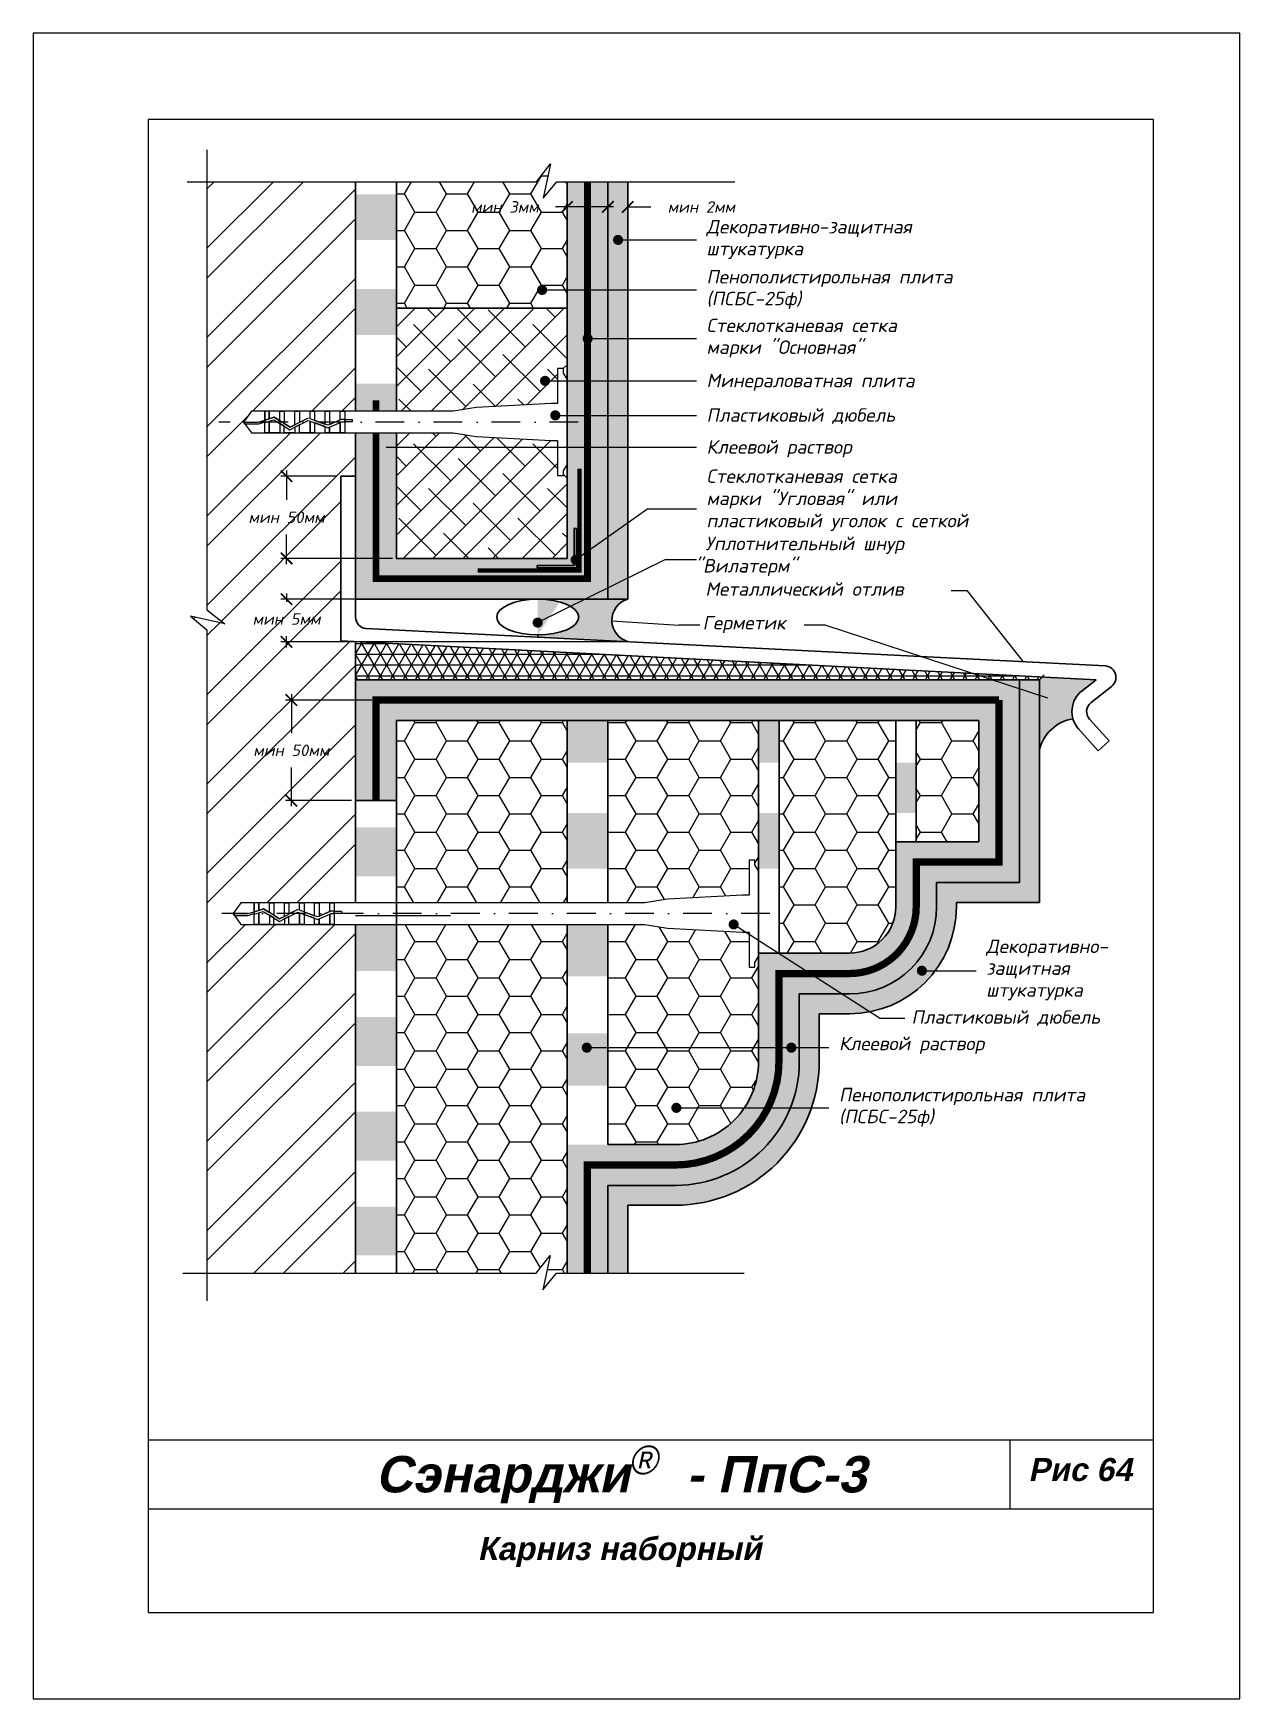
# Model space of a CAD drawing. Header units: inches. Extents: x 47 to 4151, y -1120 to 1902.
# Drawn here: x 682.3 to 892.3, y -418.8 to -128.8 of the extents above; entities that cross this region are included whole.
import ezdxf

# ---------------------------------------------------------------- set-up
doc = ezdxf.new("R2010")
doc.units = ezdxf.units.IN
doc.header["$LTSCALE"] = 10
doc.header["$MEASUREMENT"] = 0
doc.linetypes.add('DASHDOT', pattern=[1, 0.5, -0.25, 0, -0.25])
doc.linetypes.add('HIDDEN', pattern=[0.375, 0.25, -0.125])
doc.layers.add('dim', color=160, linetype='Continuous', lineweight=15)
doc.layers.add('Layer1', color=108, linetype='Continuous', lineweight=30)
for name, color, linetype in [('DUBEL', 142, 'Continuous'), ('hatch', 240, 'Continuous'), ('ndp', 242, 'Continuous'), ('ramka', 248, 'Continuous')]:
    doc.layers.add(name, color=color, linetype=linetype)
doc.layers.add('list', color=5, linetype='Continuous', plot=False)
doc.styles.add('ndp', font='ARIALBD.TTF', dxfattribs={"oblique": 12})
doc.styles.add('style2', font='romans.shx', dxfattribs={"oblique": 12})
doc.dimstyles.new('1', dxfattribs={"dimtxt": 2, "dimasz": 2, "dimexe": 1, "dimexo": 0.7, "dimgap": 2, "dimtad": 0, "dimtih": 1, "dimtoh": 1, "dimdec": 4, "dimzin": 0, "dimdsep": 46, "dimtxsty": 'style2', "dimblk": 'ARCHTICK', "dimcen": 1.5, "dimdle": 1, "dimadec": 0, "dimazin": 0, "dimtfac": 1, "dimtdec": 4, "dimtofl": 0, "dimtmove": 0, "dimatfit": 2, "dimldrblk": 'DOTSMALL', "dimfxl": 1, "dimtolj": 1, "dimtzin": 0, "dimarcsym": 0})
pattern_1 = [(49.99999999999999, (-48.56680414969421, 192.4329305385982), (2.103544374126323, -0.1840362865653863), [0.2199562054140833, -2.419518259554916]), (355, (-48.56680414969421, 192.4329305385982), (-0.406922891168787, 2.205991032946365), [0.1759649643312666, -1.935614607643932]), (100.4514, (-48.3915087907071, 192.417594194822), (1.696623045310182, 2.021953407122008), [0.1869340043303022, -2.056274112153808]), (46.18420000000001, (-48.56680414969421, 193.0194804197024), (3.129950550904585, -0.4854257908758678), [0.3299343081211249, -3.629277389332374]), (96.6356, (-48.30597496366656, 192.9790281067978), (2.741131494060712, 2.85684360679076), [0.2804010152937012, -3.084410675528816]), (351.1842, (-48.56680414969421, 193.0194804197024), (2.741129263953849, 2.856845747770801), [0.2639474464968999, -2.903421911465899]), (21, (-48.27352920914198, 192.8728429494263), (1.750578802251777, -1.180780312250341), [0.2199562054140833, -2.419518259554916]), (326.0000000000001, (-48.27352920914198, 192.8728429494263), (0.7135828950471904, 2.126683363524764), [0.1759649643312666, -1.935614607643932]), (71.4514, (-48.12764770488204, 192.7744444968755), (2.464162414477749, 0.9459011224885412), [0.1869340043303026, -2.056274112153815]), (37.50000000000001, (-48.56680414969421, 192.4329305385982), (0.03566180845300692, 0.9762942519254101), [0, -1.912152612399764, 0, -1.964942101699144, 0, -1.942946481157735]), (7.499999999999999, (-48.56680414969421, 192.4329305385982), (0.7715170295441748, 1.156710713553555), [0, -1.120310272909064, 0, -1.868161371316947, 0, -0.7405192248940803]), (327.5, (-49.22080726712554, 192.4329305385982), (1.565567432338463, -0.06614778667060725), [0, -0.7331873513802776, 0, -2.287544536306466, 0, -3.035395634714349]), (317.5, (-49.51408220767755, 192.4329305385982), (1.710338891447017, 0.2935828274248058), [0, -0.9531435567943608, 0, -1.519164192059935, 0, -2.155570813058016])]
pattern_2 = [(0, (-48.56680414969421, 192.4329305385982), (0.21875, 0.4375), [0, -0.4375])]

msp = doc.modelspace()

# ---------------------------------------------------------------- texts
at = {"layer": 'ndp', "oblique": 12}
for s, height, style, p in [('Декоративно-защитная', 2.346199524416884, 'style2', (799.5189733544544, -163.6774670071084)), ('штукатурка', 2.346199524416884, 'style2', (799.5189733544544, -167.4760757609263)), ('Пенополистирольная плита', 2.346199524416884, 'style2', (799.5189733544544, -172.3865992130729)), ('(ПСБС-25ф)', 2.346199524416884, 'style2', (799.5189733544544, -176.1852079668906)), ('Стеклотканевая сетка', 2.346199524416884, 'style2', (799.5189733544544, -180.8529381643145)), ('марки "Основная"', 2.346199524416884, 'style2', (799.5189733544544, -184.6515469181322)), ('Минераловатная плита', 2.346199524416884, 'style2', (799.5189733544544, -190.4548848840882)), ('Пластиковый дюбель', 2.346199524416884, 'style2', (799.5189733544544, -196.4672355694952)), ('Клеевой раствор', 2.346199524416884, 'style2', (799.5189733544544, -202.0119275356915)), ('Стеклотканевая сетка', 2.346199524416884, 'style2', (799.5189733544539, -207.1071898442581)), ('марки "Угловая" или', 2.346199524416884, 'style2', (799.5189733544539, -210.9760418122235)), ('пластиковый уголок с сеткой', 2.346199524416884, 'style2', (799.5189733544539, -214.8448937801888)), ('Уплотнительный шнур', 2.346199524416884, 'style2', (799.3275463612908, -218.8322193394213)), (' "Вилатерм"', 2.346199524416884, 'style2', (795.9733767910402, -222.7152374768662)), ('Металлический отлив', 2.346199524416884, 'style2', (799.3275463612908, -226.7649837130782)), ('Герметик', 2.346199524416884, 'style2', (798.8432695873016, -232.6300729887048)), ('Декоративно-', 2.346199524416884, 'style2', (848.2094485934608, -288.9773127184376)), ('защитная', 2.346199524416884, 'style2', (848.2094485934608, -292.7759214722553)), ('штукатурка', 2.346199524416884, 'style2', (848.2094485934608, -296.5745302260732)), ('Пластиковый дюбель', 2.346199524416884, 'style2', (835.1991373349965, -301.2947910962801)), ('Клеевой раствор', 2.346199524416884, 'style2', (822.5882621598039, -305.9049085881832)), ('Пенополистирольная плита', 2.346199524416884, 'style2', (822.5882621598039, -314.8123296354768)), ('(ПСБС-25ф)', 2.346199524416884, 'style2', (822.5882621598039, -318.6109383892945)), ('Сэнарджи    - ПпС-3', 6.33260053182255, 'ndp', (741.9167927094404, -382.8977348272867)), ('Рис 64', 4, 'ndp', (855.5435031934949, -380.9200211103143)), ('Карниз наборный', 4, 'ndp', (759.6897306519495, -394.6884795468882))]:
    msp.add_text(s, height=height, dxfattribs=dict(at, style=style)).set_placement(p)
at = {"layer": 'ndp', "insert": (785.9795958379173, -374.7586500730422), "char_height": 5, "attachment_point": 1, "style": 'style2'}
msp.add_mtext('{\\fCentury Gothic|b0|i0|c204|p32;®}', dxfattribs=at)

# ---------------------------------------------------------------- blocks, each defined once
blk = doc.blocks.new('_ArchTick')
at = {"layer": 'DUBEL', "color": 0, "const_width": 0.15}
blk.add_lwpolyline([(-0.5, -0.5), (0.5, 0.5)], dxfattribs=at)
blk = doc.blocks.new('*D134')
at = {"layer": 'Defpoints', "color": 0}
for p in [(785.8110356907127, -159.0530771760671), (782.3555807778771, -160.8051728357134), (785.8110356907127, -160.9219795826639)]:
    blk.add_point(p, dxfattribs=at)
at = {"layer": 'dim', "color": 0, "lineweight": -2}
for p, q in [((782.3555807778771, -159.0530771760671), (780.3555807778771, -159.0530771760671)), ((782.3555807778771, -160.1051728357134), (782.3555807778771, -158.0530771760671)), ((785.8110356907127, -160.2219795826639), (785.8110356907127, -158.0530771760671)), ((785.8110356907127, -159.0530771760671), (789.8110356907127, -159.0530771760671))]:
    blk.add_line(p, q, dxfattribs=at)
at = {"layer": 'dim', "color": 0, "lineweight": -2, "xscale": 2, "yscale": 2, "zscale": 2}
blk.add_blockref('_ArchTick', (782.3555807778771, -159.0530771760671), dxfattribs=at)
at = {"layer": 'dim', "color": 0, "lineweight": -2, "xscale": 2, "yscale": 2, "zscale": 2, "rotation": 180}
blk.add_blockref('_ArchTick', (785.8110356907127, -159.0530771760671), dxfattribs=at)
at = {"layer": 'dim', "color": 0, "insert": (798.6306563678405, -159.0530771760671), "char_height": 2, "attachment_point": 5, "style": 'style2'}
blk.add_mtext('\\A1;{\\fRomanS|b0|i0|c204|p2;мин 2мм}', dxfattribs=at)
blk = doc.blocks.new('_DotSmall')
at = {"layer": 'DUBEL', "color": 0, "const_width": 0.5}
blk.add_lwpolyline([(-0.0625, 0, 1), (0.0625, 0, 1)], format="xyb", close=True, dxfattribs=at)
blk = doc.blocks.new('*D135')
at = {"layer": 'Defpoints', "color": 0}
for p in [(775.2569799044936, -159.0530771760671), (775.2569799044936, -160.2217751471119), (782.3555807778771, -160.8051728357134)]:
    blk.add_point(p, dxfattribs=at)
at = {"layer": 'dim', "color": 0, "lineweight": -2}
for p, q in [((775.2569799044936, -159.0530771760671), (773.2569799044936, -159.0530771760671)), ((775.2569799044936, -159.5217751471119), (775.2569799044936, -158.0530771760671)), ((783.3555807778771, -159.0530771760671), (775.2569799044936, -159.0530771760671)), ((782.3555807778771, -160.1051728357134), (782.3555807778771, -158.0530771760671))]:
    blk.add_line(p, q, dxfattribs=at)
at = {"layer": 'dim', "color": 0, "lineweight": -2, "xscale": 2, "yscale": 2, "zscale": 2, "rotation": 180}
blk.add_blockref('_ArchTick', (775.2569799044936, -159.0530771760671), dxfattribs=at)
at = {"layer": 'dim', "color": 0, "lineweight": -2, "xscale": 2, "yscale": 2, "zscale": 2}
blk.add_blockref('_ArchTick', (782.3555807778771, -159.0530771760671), dxfattribs=at)
at = {"layer": 'dim', "color": 0, "insert": (764.4373592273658, -159.0530771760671), "char_height": 2, "attachment_point": 5, "style": 'style2'}
blk.add_mtext('\\A1;{\\fRomanS|b0|i0|c204|p2;мин 3мм}', dxfattribs=at)
blk = doc.blocks.new('*D136')
at = {"layer": 'Defpoints', "color": 0}
for p in [(741.9952625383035, -244.9288237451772), (727.2546868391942, -262.4281667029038), (738.4459621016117, -262.4281667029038)]:
    blk.add_point(p, dxfattribs=at)
at = {"layer": 'dim', "color": 0, "lineweight": -2}
for p, q in [((741.2952625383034, -244.9288237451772), (726.2546868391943, -244.9288237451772)), ((727.2546868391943, -243.9288237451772), (727.2546868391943, -250.669296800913)), ((727.2546868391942, -263.4281667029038), (727.2546868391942, -256.687693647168)), ((737.7459621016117, -262.4281667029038), (726.2546868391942, -262.4281667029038))]:
    blk.add_line(p, q, dxfattribs=at)
at = {"layer": 'dim', "color": 0, "lineweight": -2, "xscale": 2, "yscale": 2, "zscale": 2}
for p, rotation in [((727.2546868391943, -244.9288237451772), 90), ((727.2546868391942, -262.4281667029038), 270)]:
    blk.add_blockref('_ArchTick', p, dxfattribs=dict(at, rotation=rotation))
at = {"layer": 'dim', "color": 0, "insert": (727.2546868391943, -253.6784952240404), "char_height": 2, "attachment_point": 5, "style": 'style2'}
blk.add_mtext('\\A1;{\\fRomanS|b0|i0|c204|p2;мин 50мм}', dxfattribs=at)
blk = doc.blocks.new('*D137')
at = {"layer": 'Defpoints', "color": 0}
for p in [(735.8862996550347, -205.9392512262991), (726.4203222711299, -220.2491015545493), (745.5445629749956, -220.2491015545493)]:
    blk.add_point(p, dxfattribs=at)
at = {"layer": 'dim', "color": 0, "lineweight": -2}
for p, q in [((726.4203222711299, -204.9392512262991), (726.4203222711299, -210.0849779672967)), ((735.1862996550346, -205.9392512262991), (725.4203222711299, -205.9392512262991)), ((726.4203222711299, -221.2491015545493), (726.4203222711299, -216.1033748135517)), ((744.8445629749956, -220.2491015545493), (725.4203222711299, -220.2491015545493))]:
    blk.add_line(p, q, dxfattribs=at)
at = {"layer": 'dim', "color": 0, "lineweight": -2, "xscale": 2, "yscale": 2, "zscale": 2}
for p, rotation in [((726.4203222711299, -205.9392512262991), 90), ((726.4203222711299, -220.2491015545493), 270)]:
    blk.add_blockref('_ArchTick', p, dxfattribs=dict(at, rotation=rotation))
at = {"layer": 'dim', "color": 0, "insert": (726.4203222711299, -213.0941763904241), "char_height": 2, "attachment_point": 5, "style": 'style2'}
blk.add_mtext('\\A1;{\\fRomanS|b0|i0|c204|p2;мин 50мм}', dxfattribs=at)
blk = doc.blocks.new('*D138')
at = {"layer": 'Defpoints', "color": 0}
for p in [(785.8110356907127, -227.347702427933), (726.4203222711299, -234.7898405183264), (785.9485777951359, -234.7898405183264)]:
    blk.add_point(p, dxfattribs=at)
at = {"layer": 'dim', "color": 0, "lineweight": -2}
for p, q in [((785.1110356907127, -227.347702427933), (725.4203222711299, -227.347702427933)), ((726.4203222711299, -226.347702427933), (726.4203222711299, -227.8006024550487)), ((785.2485777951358, -234.7898405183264), (725.4203222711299, -234.7898405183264)), ((726.4203222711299, -235.7898405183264), (726.4203222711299, -233.8189993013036))]:
    blk.add_line(p, q, dxfattribs=at)
at = {"layer": 'dim', "color": 0, "lineweight": -2, "xscale": 2, "yscale": 2, "zscale": 2}
for p, rotation in [((726.4203222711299, -227.347702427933), 90), ((726.4203222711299, -234.7898405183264), 270)]:
    blk.add_blockref('_ArchTick', p, dxfattribs=dict(at, rotation=rotation))
at = {"layer": 'dim', "color": 0, "insert": (726.4203222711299, -230.809800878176), "char_height": 2, "attachment_point": 5, "style": 'style2'}
blk.add_mtext('\\A1;{\\fRomanS|b0|i0|c204|p2;мин }5{\\fRomanS|b0|i0|c204|p2;мм}', dxfattribs=at)

# ---------------------------------------------------------------- dimensions: what is measured, and where the dimension line sits
at = {"layer": 'dim'}
for base, p2, text, picture, middle in [((775.2569799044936, -159.0530771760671), (775.2569799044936, -160.2217751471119), '{\\fRomanS|b0|i0|c204|p2;мин 3мм}', '*D135', (764.4373592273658, -159.0530771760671)), ((785.8110356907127, -159.0530771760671), (785.8110356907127, -160.9219795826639), '{\\fRomanS|b0|i0|c204|p2;мин 2мм}', '*D134', (798.6306563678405, -159.0530771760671))]:
    dim = msp.add_linear_dim(base=base, p1=(782.3555807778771, -160.8051728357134), p2=p2, text=text, dimstyle='1', dxfattribs=at)
    dim.commit()
    dim.dimension.update_dxf_attribs({"geometry": picture, "text_midpoint": middle})
for base, p1, p2, picture, middle in [((726.4203222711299, -220.2491015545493), (735.8862996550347, -205.9392512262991), (745.5445629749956, -220.2491015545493), '*D137', (726.4203222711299, -213.0941763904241)), ((727.2546868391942, -262.4281667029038), (741.9952625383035, -244.9288237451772), (738.4459621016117, -262.4281667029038), '*D136', (727.2546868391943, -253.6784952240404))]:
    dim = msp.add_linear_dim(base=base, p1=p1, p2=p2, angle=270, text='{\\fRomanS|b0|i0|c204|p2;мин 50мм}', dimstyle='1', dxfattribs=at)
    dim.commit()
    dim.dimension.update_dxf_attribs({"geometry": picture, "text_midpoint": middle})
dim = msp.add_linear_dim(base=(726.4203222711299, -234.7898405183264), p1=(785.8110356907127, -227.347702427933), p2=(785.9485777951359, -234.7898405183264), angle=270, text='{\\fRomanS|b0|i0|c204|p2;мин }5{\\fRomanS|b0|i0|c204|p2;мм}', dimstyle='1', dxfattribs=at)
dim.commit()
dim.dimension.update_dxf_attribs({"geometry": '*D138', "text_midpoint": (726.4203222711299, -230.809800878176), "dimtype": 160})

# ---------------------------------------------------------------- hatches: boundary and pattern name
at = {"layer": 'hatch'}
h = msp.add_hatch(dxfattribs=at)
h.set_pattern_fill('HONEY', color=256, scale=29.32749405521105, style=0)
h.set_pattern_definition([(0, (-48.56680414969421, 192.4329305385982), (5.498905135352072, 3.174794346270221), [3.665936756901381, -7.331873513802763]), (120, (-48.56680414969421, 192.4329305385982), (-5.498905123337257, 3.174794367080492), [3.665936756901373, -7.331873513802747]), (59.99999999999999, (-48.56680414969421, 192.4329305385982), (1.201481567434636e-08, 6.349588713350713), [-7.331873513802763, 3.665936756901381])])
h.paths.add_polyline_path([(775.2569799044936, -154.6687945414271), (773.4433727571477, -154.6687945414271), (771.0713913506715, -157.5551331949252), (772.3835526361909, -151.5541209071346), (769.9288202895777, -154.6687945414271), (745.5445629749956, -154.6687945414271), (745.5445629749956, -162.7518252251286), (745.5445629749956, -176.6844207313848), (775.2569799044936, -176.6844207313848)])
h.paths.add_polyline_path([(808.5866301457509, -248.4781241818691), (782.3555807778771, -248.4781241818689), (782.3555807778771, -280.2580797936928), (788.7808087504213, -280.258079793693), (792.7434569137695, -279.5825234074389), (805.7999637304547, -278.9011782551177), (806.9360569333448, -278.9011782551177), (806.9360569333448, -272.792513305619), (807.956920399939, -272.792513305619), (807.956920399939, -273.6341428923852), (808.5866301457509, -274.6763131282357)])
h.paths.add_polyline_path([(832.4825899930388, -269.6004021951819), (832.4825899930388, -248.4781241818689), (812.153560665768, -248.4781241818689), (812.153560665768, -289.0012458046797), (824.399460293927, -289.0012458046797, 0.4142135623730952), (832.4825899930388, -280.9181161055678)])
h.paths.add_polyline_path([(846.9112612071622, -248.4781241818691), (836.0495205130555, -248.4781241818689), (836.0495205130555, -269.6004021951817), (846.9112612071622, -269.6004021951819)])
h.paths.add_polyline_path([(808.5866301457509, -307.8627182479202), (808.5866301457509, -289.5655429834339), (807.956920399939, -290.607713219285), (807.956920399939, -291.4493428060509), (806.9360569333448, -291.4493428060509), (806.9360569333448, -285.3406778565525), (805.7999637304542, -285.3406778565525), (792.7434569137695, -284.6593327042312), (788.7808087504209, -283.9837763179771), (782.3555807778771, -283.9837763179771), (782.3555807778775, -322.3308960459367), (794.118452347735, -322.3308960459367, 0.4142135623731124)])
h.paths.add_polyline_path([(775.2569799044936, -283.9837763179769), (745.5445629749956, -283.9837763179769), (745.5445629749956, -344.7444599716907), (769.8714412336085, -344.7444599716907), (772.3261735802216, -341.6297863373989), (771.0140122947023, -347.6307986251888), (773.3859937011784, -344.7444599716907), (775.2569799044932, -344.7444599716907)])
h.paths.add_polyline_path([(775.2569799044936, -248.4781241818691), (745.5445629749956, -248.4781241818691), (745.5445629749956, -280.258079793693), (775.2569799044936, -280.2580797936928)])
h.paths.add_polyline_path([(758.1177385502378, -157.5438787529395), (772.7569799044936, -157.5438787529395), (772.7569799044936, -160.5622755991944), (758.1177385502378, -160.5622755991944)], flags=24)
h = msp.add_hatch(dxfattribs=at)
h.set_pattern_fill('ANSI32', color=256, scale=29.32749405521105, style=0)
h.set_pattern_definition([(45, (-48.56680414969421, 192.4329305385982), (-7.77662622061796, 7.776626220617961), []), (45, (-43.38238667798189, 192.4329305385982), (-7.77662622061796, 7.776626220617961), [])])
h.paths.add_polyline_path([(738.4459621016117, -283.9837763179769), (734.7194441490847, -283.9837763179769), (733.9402211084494, -283.9837763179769), (731.3129955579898, -283.9837763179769), (728.6857700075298, -283.9837763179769), (726.8377674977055, -283.9837763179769), (724.2105419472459, -283.9837763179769), (720.8040933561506, -283.9837763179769), (718.4773426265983, -283.9837763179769), (717.1346360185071, -282.1209280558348), (718.4773426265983, -280.258079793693), (720.8040933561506, -280.2580797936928), (721.5833163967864, -280.2580797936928), (724.2105419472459, -280.2580797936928), (726.8377674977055, -280.2580797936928), (729.4649930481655, -280.2580797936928), (732.0922185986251, -280.2580797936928), (734.7194441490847, -280.2580797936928), (738.4459621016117, -280.258079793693), (738.4459621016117, -234.7558036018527), (735.8862996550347, -234.6238367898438), (735.8862996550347, -205.9392512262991), (738.4459621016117, -205.9392512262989), (738.4459621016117, -198.374547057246), (736.5395339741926, -198.374547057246), (735.7603109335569, -198.374547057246), (733.1330853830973, -198.374547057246), (730.5058598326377, -198.374547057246), (728.6578573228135, -198.374547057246), (726.0306317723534, -198.374547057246), (722.6241831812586, -198.374547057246), (720.2974324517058, -198.374547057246), (718.9547258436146, -196.5116987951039), (720.2974324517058, -194.6488505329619), (722.6241831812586, -194.6488505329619), (723.4034062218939, -194.6488505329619), (726.0306317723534, -194.6488505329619), (728.6578573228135, -194.6488505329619), (731.285082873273, -194.6488505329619), (733.9123084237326, -194.6488505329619), (736.5395339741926, -194.6488505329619), (738.4459621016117, -194.6488505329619), (738.4459621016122, -154.6687945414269), (712.5728388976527, -154.6687945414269), (712.5728388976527, -229.1930624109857), (715.6875125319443, -231.6477947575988), (709.6865002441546, -230.3356334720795), (712.5728388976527, -232.7076148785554), (712.5728388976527, -344.7444599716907), (738.4459621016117, -344.7444599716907)])
h.paths.add_polyline_path([(718.971859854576, -252.1692968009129), (735.5375138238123, -252.1692968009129), (735.5375138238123, -255.1876936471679), (718.971859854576, -255.1876936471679)], flags=24)
h.paths.add_polyline_path([(718.1374952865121, -211.5849779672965), (734.703149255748, -211.5849779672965), (734.703149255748, -214.6033748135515), (718.1374952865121, -214.6033748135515)], flags=24)
h.paths.add_polyline_path([(719.0436540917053, -229.3006024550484), (733.7969904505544, -229.3006024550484), (733.7969904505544, -232.3189993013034), (719.0436540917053, -232.3189993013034)], flags=24)
h = msp.add_hatch(dxfattribs=at)
h.set_pattern_fill('DOTS', color=256, scale=7, style=0)
h.set_pattern_definition(pattern_2)
h.paths.add_polyline_path([(782.3555807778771, -154.6687945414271), (778.8062803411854, -154.6687945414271), (778.8062803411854, -223.7984019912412), (741.9952625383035, -223.7984019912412), (741.9952625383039, -198.3745470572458), (738.4459621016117, -198.374547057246), (738.4459621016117, -227.347702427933), (782.3555807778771, -227.3477024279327)])
h.paths.add_polyline_path([(778.8062803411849, -154.6687945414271), (775.2569799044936, -154.6687945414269), (775.2569799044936, -193.0944731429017), (775.2569799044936, -203.956313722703), (775.2569799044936, -220.2491015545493), (745.5445629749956, -220.2491015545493), (745.5445629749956, -198.3745470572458), (741.9952625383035, -198.3745470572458), (741.9952625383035, -223.7984019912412), (778.8062803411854, -223.7984019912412)])
h.paths.add_polyline_path([(776.8882160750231, -215.0419245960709), (776.8882160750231, -220.0874322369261, -0.3248751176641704), (777.192120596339, -220.5057918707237, -0.3248751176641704), (776.8882160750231, -220.9241515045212), (776.8882160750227, -221.8803377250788), (770.0498029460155, -221.8803377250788), (770.049802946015, -221.4725286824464), (776.4804070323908, -221.4725286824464), (776.4804070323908, -220.8516922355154, -0.2301352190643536), (776.3122957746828, -220.5057918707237, -0.2301352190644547), (776.4804070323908, -220.1598915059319), (776.4804070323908, -215.0419245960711)], flags=17)
h.paths.add_polyline_path([(745.5445629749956, -189.8378953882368), (738.4459621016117, -189.8378953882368), (738.4459621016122, -194.6488505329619), (745.5445629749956, -194.6488505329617)], flags=17)
h.paths.add_polyline_path([(745.5445629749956, -173.3361400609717), (738.4459621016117, -173.3361400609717), (738.4459621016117, -181.3369920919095), (745.5445629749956, -181.3369920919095)])
h.paths.add_polyline_path([(745.5445629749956, -156.8343847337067), (738.4459621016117, -156.8343847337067), (738.4459621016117, -164.8352367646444), (745.5445629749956, -164.8352367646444)])
h = msp.add_hatch(dxfattribs=at)
h.set_pattern_fill('AR-CONC', color=256, scale=0.293274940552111, style=0)
h.set_pattern_definition(pattern_1)
h.paths.add_polyline_path([(785.8110356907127, -183.7875005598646), (785.8110356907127, -154.6687945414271), (782.3555807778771, -154.6687945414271), (782.3555807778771, -227.3477024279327), (785.8110356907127, -227.347702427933)])
h = msp.add_hatch(dxfattribs=at)
h.set_pattern_fill('ANSI38', color=256, scale=29.32749405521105, style=0)
h.set_pattern_definition([(45, (-48.56680414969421, 192.4329305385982), (-2.592208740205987, 2.592208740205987), []), (135, (-48.56680414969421, 192.4329305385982), (-7.77662622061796, 2.592208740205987), [9.164841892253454, -5.498905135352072])])
h.paths.add_polyline_path([(775.2569799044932, -203.9563137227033), (774.6272701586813, -204.9984839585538), (774.6272701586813, -205.8401135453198), (773.6064066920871, -205.8401135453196), (773.6064066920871, -199.7314485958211), (772.4703134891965, -199.7314485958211), (759.4138066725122, -199.0501034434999), (755.4511585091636, -198.374547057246), (745.5445629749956, -198.374547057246), (745.5445629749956, -212.7691814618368), (745.5445629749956, -220.2491015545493), (775.2569799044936, -220.2491015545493)])
h.paths.add_polyline_path([(775.2569799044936, -176.6844207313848), (745.5445629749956, -176.6844207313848), (745.5445629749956, -179.5562287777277), (745.5445629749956, -194.6488505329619), (755.4511585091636, -194.6488505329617), (759.4138066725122, -193.9732941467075), (772.4703134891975, -193.2919489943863), (773.6064066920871, -193.2919489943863), (773.6064066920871, -187.1832840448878), (774.6272701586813, -187.1832840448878), (774.6272701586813, -188.024913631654), (775.2569799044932, -189.0670838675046)])
h = msp.add_hatch(color=256, dxfattribs=at)
edge = h.paths.add_edge_path()
edge.add_line((785.8110356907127, -227.347702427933), (782.3555807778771, -227.347702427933))
edge.add_line((782.3555807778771, -227.347702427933), (774.32166094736, -227.347702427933))
edge.add_ellipse((770.139083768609, -230.4688379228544), major_axis=(-7.140105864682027, 0), ratio=0.4371273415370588, start_angle=90, end_angle=270, ccw=False)
edge.add_line((770.139083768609, -233.5899734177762), (770.139083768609, -233.9901520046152))
edge.add_line((770.139083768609, -233.9901520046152), (785.948577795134, -234.7898405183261))
edge.add_arc((786.9310035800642, -231.0493437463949), 3.867360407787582, 106.8337054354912, 255.2838809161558, ccw=False)
h.paths.add_polyline_path([(864.8962986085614, -243.3072860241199), (867.34839071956, -241.4015402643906), (857.9339422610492, -240.916165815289), (857.4653169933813, -241.3795233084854), (857.4653169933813, -253.6457914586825, -0.3035028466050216), (863.3202164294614, -248.1949325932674, -0.3083413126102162)])
h = msp.add_hatch(dxfattribs=at)
h.set_pattern_fill('NET3', color=256, scale=15, style=0)
h.set_pattern_definition([(0, (-48.56680414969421, 192.4329305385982), (0, 1.875), []), (59.99999999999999, (-48.56680414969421, 192.4329305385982), (-1.623797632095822, 0.9375000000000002), []), (120, (-48.56680414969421, 192.4329305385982), (-1.623797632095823, -0.9374999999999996), [])])
h.paths.add_polyline_path([(738.4459621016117, -234.7558036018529), (738.4459621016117, -241.3795233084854), (854.0098620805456, -241.3795233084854), (857.4653169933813, -241.3795233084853), (857.9339422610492, -240.916165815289)])
h = msp.add_hatch(dxfattribs=at)
h.set_pattern_fill('DOTS', color=256, scale=8, style=0)
h.set_pattern_definition([(0, (-48.56680414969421, 192.4329305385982), (0.25, 0.5), [0, -0.5])])
h.paths.add_polyline_path([(850.4605616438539, -244.9288237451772), (741.9952625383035, -244.9288237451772), (741.9952625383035, -262.4281667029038), (745.5445629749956, -262.4281667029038), (745.5445629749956, -248.4781241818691), (846.9112612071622, -248.4781241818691), (846.9112612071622, -269.6004021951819), (832.4825899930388, -269.6004021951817), (832.4825899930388, -280.9181161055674, -0.4142135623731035), (824.399460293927, -289.0012458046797), (808.5866301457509, -289.0012458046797), (808.5866301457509, -307.8627182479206, -0.4142135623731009), (794.118452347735, -322.3308960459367), (782.3555807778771, -322.3308960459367), (775.2569799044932, -322.3308960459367), (775.2569799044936, -329.4294969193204), (775.2569799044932, -344.7444599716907), (778.8062803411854, -344.7444599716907), (778.8062803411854, -325.8801964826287), (794.1184523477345, -325.8801964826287, 0.4142135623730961), (812.1359305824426, -307.8627182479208), (812.1359305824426, -292.5505462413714), (824.399460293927, -292.5505462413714, 0.414213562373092), (836.0318904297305, -280.9181161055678), (836.0318904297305, -273.1497026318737), (850.4605616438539, -273.1497026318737)], flags=16)
h.paths.add_polyline_path([(854.0098620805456, -241.3795233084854), (738.4459621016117, -241.3795233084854), (738.4459621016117, -262.4281667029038), (741.9952625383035, -262.4281667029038), (741.9952625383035, -244.9288237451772), (850.4605616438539, -244.9288237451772), (850.4605616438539, -273.1497026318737), (836.0318904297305, -273.1497026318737), (836.0318904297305, -280.9181161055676, -0.414213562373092), (824.399460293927, -292.5505462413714), (812.1359305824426, -292.5505462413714), (812.1359305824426, -307.8627182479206, -0.4142135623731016), (794.1184523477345, -325.8801964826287), (778.8062803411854, -325.8801964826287), (778.8062803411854, -344.7444599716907), (782.3555807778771, -344.7444599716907), (782.3555807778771, -329.4294969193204), (794.1184523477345, -329.4294969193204, 0.4142135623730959), (815.6852310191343, -307.8627182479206), (815.6852310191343, -296.0998466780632), (824.3994602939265, -296.0998466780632, 0.4142135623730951), (839.5811908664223, -280.9181161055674), (839.5811908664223, -276.6990030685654), (854.0098620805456, -276.6990030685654)])
h = msp.add_hatch(dxfattribs=at)
h.set_pattern_fill('AR-CONC', color=256, scale=0.293274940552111, style=0)
h.set_pattern_definition(pattern_1)
h.paths.add_polyline_path([(857.4653169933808, -241.3795233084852), (854.0098620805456, -241.3795233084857), (854.0098620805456, -276.6990030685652), (839.5811908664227, -276.6990030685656), (839.5811908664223, -280.9181161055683, -0.4142135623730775), (824.3994602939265, -296.0998466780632), (815.6852310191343, -296.0998466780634), (815.6852310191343, -307.8627182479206, -0.4142135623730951), (794.1184523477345, -329.4294969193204), (782.3555807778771, -329.4294969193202), (782.3555807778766, -344.7444599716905), (785.8110356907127, -344.7444599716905), (785.8110356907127, -332.884951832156), (794.1184523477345, -332.884951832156, 0.4142135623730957), (819.14068593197, -307.8627182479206), (819.1406859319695, -299.555301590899), (824.3994602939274, -299.5553015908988, 0.4142135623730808), (843.0366457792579, -280.9181161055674), (843.0366457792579, -280.1544579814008), (857.4653169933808, -280.154457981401)])
h = msp.add_hatch(dxfattribs=at)
h.set_pattern_fill('DOTS', color=256, scale=7, style=0)
h.set_pattern_definition(pattern_2)
h.paths.add_polyline_path([(782.3555807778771, -302.9747817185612), (775.2569799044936, -302.9747817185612), (775.2569799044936, -312.0538758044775), (782.3555807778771, -312.0538758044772)])
h.paths.add_polyline_path([(782.3555807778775, -283.9837763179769), (775.2569799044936, -283.9837763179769), (775.2569799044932, -293.017065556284), (782.3555807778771, -293.017065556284)])
h.paths.add_polyline_path([(782.3555807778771, -264.6082857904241), (775.2569799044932, -264.6082857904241), (775.2569799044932, -274.2731286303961), (782.3555807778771, -274.2731286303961)])
h.paths.add_polyline_path([(782.3555807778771, -248.4781241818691), (775.2569799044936, -248.4781241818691), (775.2569799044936, -255.8220650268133), (782.3555807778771, -255.8220650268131)])
h.paths.add_polyline_path([(812.153560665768, -248.4781241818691), (808.5866301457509, -248.4781241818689), (808.5866301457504, -255.8220650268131), (812.153560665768, -255.8220650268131)])
h.paths.add_polyline_path([(812.153560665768, -264.6082857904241), (808.5866301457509, -264.6082857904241), (808.5866301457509, -274.2731286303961), (812.153560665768, -274.2731286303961)])
h.paths.add_polyline_path([(836.049520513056, -255.8220650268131), (832.4825899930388, -255.8220650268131), (832.4825899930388, -264.6082857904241), (836.0495205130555, -264.6082857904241)])
h = msp.add_hatch(dxfattribs=at)
h.set_pattern_fill('DOTS', color=256, scale=7, style=0)
h.set_pattern_definition(pattern_2)
h.paths.add_polyline_path([(745.5445629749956, -267.1155343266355), (738.4459621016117, -267.1155343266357), (738.4459621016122, -275.6164376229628), (745.5445629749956, -275.6164376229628)])
h.paths.add_polyline_path([(745.5445629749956, -283.9837763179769), (738.4459621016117, -283.9837763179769), (738.4459621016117, -292.1181929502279), (745.5445629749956, -292.1181929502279)])
h.paths.add_polyline_path([(745.5445629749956, -300.1190449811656), (738.4459621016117, -300.1190449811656), (738.4459621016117, -308.619948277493), (745.5445629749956, -308.619948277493)])
h.paths.add_polyline_path([(745.5445629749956, -316.6208003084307), (738.4459621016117, -316.6208003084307), (738.4459621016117, -325.1217036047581), (745.5445629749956, -325.1217036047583)])
h.paths.add_polyline_path([(745.5445629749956, -333.1225556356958), (738.4459621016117, -333.122555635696), (738.4459621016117, -341.6234589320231), (745.5445629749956, -341.6234589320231)])
at = {"layer": 'Layer1'}
msp.add_hatch(color=256, dxfattribs=at).paths.add_polyline_path([(776.8882160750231, -215.0419245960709), (776.4804070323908, -215.0419245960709), (776.4804070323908, -221.4725286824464), (770.049802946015, -221.4725286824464), (770.0498029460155, -221.8803377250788), (776.8882160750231, -221.8803377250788)])

# ---------------------------------------------------------------- linework, layer by layer
at = {"layer": 'DUBEL', "linetype": 'DASHDOT'}
for p, q in [((777.2097774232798, -196.5116987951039), (714.6421778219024, -196.5116987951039)), ((810.5394276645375, -282.1209280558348), (715.1389177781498, -282.1209280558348))]:
    msp.add_line(p, q, dxfattribs=at)
at = {"layer": 'DUBEL', "linetype": 'HIDDEN'}
for points, const_width in [([(741.9952625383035, -198.374547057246), (741.9952625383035, -223.7984019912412), (778.8062803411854, -223.7984019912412), (778.8062803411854, -154.6687945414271)], 1.173099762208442), ([(741.9952625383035, -192.7581732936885), (741.9952625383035, -194.6488505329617)], 1.173099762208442), ([(741.9952625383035, -262.4281667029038), (741.9952625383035, -244.9288237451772), (850.4605616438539, -244.9288237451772)], 1.27)]:
    msp.add_lwpolyline(points, dxfattribs=dict(at, const_width=const_width))
at = {"layer": 'DUBEL'}
for points in [[(772.470313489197, -199.7314485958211), (773.6064066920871, -199.7314485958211), (773.6064066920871, -205.8401135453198), (774.6272701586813, -205.8401135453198), (774.6272701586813, -204.9984839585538), (775.2569799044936, -203.956313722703), (775.2569799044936, -189.0670838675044), (774.6272701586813, -188.0249136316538), (774.6272701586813, -187.1832840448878), (773.6064066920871, -187.1832840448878), (773.6064066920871, -193.2919489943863), (772.470313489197, -193.2919489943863), (759.4138066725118, -193.9732941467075), (755.4511585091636, -194.6488505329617), (736.5395339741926, -194.6488505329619), (736.5395339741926, -196.0968185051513), (737.8299356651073, -196.0968185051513), (737.8299356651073, -196.4922492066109), (736.5395339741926, -196.4922492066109), (736.5395339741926, -196.0968185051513), (736.5395339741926, -198.374547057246), (735.7603109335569, -198.374547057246), (735.7603109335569, -196.5713985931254), (735.936906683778, -196.4922492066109), (736.5395339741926, -196.5116987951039), (736.5395339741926, -196.0968185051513), (735.8523440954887, -196.0968185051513), (735.7603109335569, -196.1380673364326), (735.7603109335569, -194.6488505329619), (736.5395339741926, -194.6488505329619), (733.9123084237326, -194.6488505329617), (733.9123084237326, -196.966333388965), (735.7603109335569, -196.1380673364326), (733.6487632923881, -197.0844530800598), (733.1330853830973, -196.8953892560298), (733.1330853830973, -194.6488505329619), (733.9123084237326, -194.6488505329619), (731.285082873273, -194.6488505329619), (731.285082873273, -196.2178531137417), (733.1330853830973, -196.8953892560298), (730.5058598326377, -195.9321653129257), (730.5058598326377, -194.6488505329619), (731.285082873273, -194.6488505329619), (728.6578573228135, -194.6488505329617), (728.6578573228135, -196.5116987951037), (730.1811672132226, -195.8131227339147), (727.8786342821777, -196.9792804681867), (727.8786342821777, -194.6488505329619), (728.6578573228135, -194.6488505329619), (726.0306317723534, -194.6488505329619), (726.0306317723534, -196.5116987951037), (726.0306317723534, -196.7836225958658), (727.0354762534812, -197.4063124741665), (727.8786342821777, -196.9792804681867), (727.0354762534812, -197.4063124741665), (725.2514087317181, -196.3007475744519), (725.2514087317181, -194.6488505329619), (726.0306317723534, -194.6488505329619), (723.4034062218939, -194.6488505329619), (723.4034062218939, -195.9359273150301), (724.2560648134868, -195.6839450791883), (725.2514087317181, -196.3007475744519), (724.2560648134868, -195.6839450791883), (723.4034062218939, -195.9359273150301), (723.4034062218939, -194.6488505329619), (722.6241831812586, -194.6488505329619), (722.6241831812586, -196.1662074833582), (723.4034062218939, -195.9359273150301), (722.6241831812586, -196.1662074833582), (722.6241831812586, -194.6488505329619), (720.2974324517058, -194.6488505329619), (718.9547258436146, -196.5116987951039), (721.455108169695, -196.5116987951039), (722.6241831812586, -196.1662074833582), (722.6241831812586, -196.5116987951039), (721.5123151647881, -196.9071294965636), (719.2397449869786, -196.9071294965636), (718.9547258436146, -196.5116987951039), (720.2974324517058, -198.374547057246), (722.6241831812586, -198.374547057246), (722.6241831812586, -196.5785443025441), (723.4034062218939, -196.3482641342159), (723.4034062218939, -198.374547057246), (723.4034062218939, -196.5116987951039), (723.4034062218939, -196.3482641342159), (724.1983034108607, -196.1133518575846), (725.2514087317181, -196.7659483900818), (725.2514087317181, -198.374547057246), (722.6241831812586, -198.374547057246), (726.0306317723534, -198.374547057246), (726.0306317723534, -197.248823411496), (725.2514087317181, -196.7659483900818), (727.0159884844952, -197.8594369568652), (727.8786342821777, -197.4225350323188), (727.8786342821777, -198.374547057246), (726.0306317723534, -198.374547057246), (728.6578573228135, -198.374547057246), (728.6578573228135, -197.027884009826), (727.8786342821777, -197.4225350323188), (730.2064620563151, -196.2435662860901), (731.285082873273, -196.6390227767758), (731.285082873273, -198.374547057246), (728.6578573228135, -198.374547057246), (730.5058598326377, -198.374547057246), (730.5058598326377, -196.5116987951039), (730.5058598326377, -196.3533349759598), (730.5058598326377, -198.374547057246), (733.1330853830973, -198.374547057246), (733.1330853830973, -197.3165589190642), (731.285082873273, -196.6390227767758), (733.6636886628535, -197.5110948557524), (733.9123084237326, -197.3996646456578), (733.9123084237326, -198.374547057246), (733.9123084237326, -197.3996646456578), (735.7603109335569, -196.5713985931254), (735.7603109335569, -198.374547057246), (733.1330853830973, -198.374547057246), (736.5395339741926, -198.374547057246), (755.4511585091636, -198.374547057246), (759.4138066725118, -199.0501034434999), (772.470313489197, -199.7314485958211)], [(805.7999637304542, -285.3406778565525), (806.9360569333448, -285.3406778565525), (806.9360569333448, -291.4493428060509), (807.956920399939, -291.4493428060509), (807.956920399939, -290.607713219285), (808.5866301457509, -289.5655429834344), (808.5866301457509, -274.6763131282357), (807.956920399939, -273.6341428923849), (807.956920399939, -272.792513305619), (806.9360569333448, -272.792513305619), (806.9360569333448, -278.9011782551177), (805.7999637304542, -278.9011782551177), (792.7434569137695, -279.5825234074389), (788.7808087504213, -280.2580797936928), (734.7194441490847, -280.2580797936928), (734.7194441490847, -281.7060477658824), (736.0098458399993, -281.7060477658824), (736.0098458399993, -282.1014784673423), (734.7194441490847, -282.1014784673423), (734.7194441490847, -281.7060477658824), (734.7194441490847, -283.9837763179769), (733.9402211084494, -283.9837763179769), (733.9402211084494, -282.1806278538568), (734.1168168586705, -282.1014784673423), (734.7194441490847, -282.1209280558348), (734.7194441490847, -281.7060477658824), (734.0322542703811, -281.7060477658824), (733.9402211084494, -281.747296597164), (733.9402211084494, -280.2580797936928), (734.7194441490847, -280.2580797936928), (732.0922185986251, -280.2580797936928), (732.0922185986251, -282.5755626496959), (733.9402211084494, -281.747296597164), (731.8286734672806, -282.6936823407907), (731.3129955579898, -282.504618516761), (731.3129955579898, -280.2580797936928), (732.0922185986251, -280.2580797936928), (729.4649930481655, -280.2580797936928), (729.4649930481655, -281.8270823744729), (731.3129955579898, -282.504618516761), (728.6857700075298, -281.5413945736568), (728.6857700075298, -280.2580797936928), (729.4649930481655, -280.2580797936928), (726.8377674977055, -280.2580797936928), (726.8377674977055, -282.1209280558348), (728.3610773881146, -281.4223519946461), (726.0585444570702, -282.5885097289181), (726.0585444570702, -280.2580797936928), (726.8377674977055, -280.2580797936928), (724.2105419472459, -280.2580797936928), (724.2105419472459, -282.1209280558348), (724.2105419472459, -282.392851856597), (725.2153864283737, -283.0155417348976), (726.0585444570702, -282.5885097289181), (725.2153864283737, -283.0155417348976), (723.4313189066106, -281.9099768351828), (723.4313189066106, -280.2580797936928), (724.2105419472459, -280.2580797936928), (721.5833163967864, -280.2580797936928), (721.5833163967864, -281.5451565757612), (722.4359749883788, -281.2931743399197), (723.4313189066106, -281.9099768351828), (722.4359749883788, -281.2931743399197), (721.5833163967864, -281.5451565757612), (721.5833163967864, -280.2580797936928), (720.8040933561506, -280.2580797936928), (720.8040933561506, -281.7754367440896), (721.5833163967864, -281.5451565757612), (720.8040933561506, -281.7754367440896), (720.8040933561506, -280.2580797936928), (718.4773426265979, -280.2580797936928), (717.1346360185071, -282.1209280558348), (719.635018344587, -282.1209280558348), (720.8040933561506, -281.7754367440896), (720.8040933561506, -282.1209280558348), (719.6922253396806, -282.5163587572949), (717.4196551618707, -282.5163587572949), (717.1346360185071, -282.1209280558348), (718.4773426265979, -283.9837763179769), (720.8040933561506, -283.9837763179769), (720.8040933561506, -282.1877735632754), (721.5833163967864, -281.9574933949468), (721.5833163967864, -283.9837763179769), (721.5833163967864, -282.1209280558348), (721.5833163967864, -281.9574933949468), (722.3782135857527, -281.7225811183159), (723.4313189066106, -282.3751776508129), (723.4313189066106, -283.9837763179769), (720.8040933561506, -283.9837763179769), (724.2105419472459, -283.9837763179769), (724.2105419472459, -282.8580526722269), (723.4313189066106, -282.3751776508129), (725.1958986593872, -283.4686662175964), (726.0585444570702, -283.0317642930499), (726.0585444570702, -283.9837763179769), (724.2105419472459, -283.9837763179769), (726.8377674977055, -283.9837763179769), (726.8377674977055, -282.6371132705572), (726.0585444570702, -283.0317642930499), (728.3863722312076, -281.8527955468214), (729.4649930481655, -282.248252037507), (729.4649930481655, -283.9837763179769), (726.8377674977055, -283.9837763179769), (728.6857700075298, -283.9837763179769), (728.6857700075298, -282.1209280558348), (728.6857700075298, -281.9625642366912), (728.6857700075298, -283.9837763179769), (731.3129955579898, -283.9837763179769), (731.3129955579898, -282.9257881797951), (729.4649930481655, -282.248252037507), (731.8435988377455, -283.1203241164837), (732.0922185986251, -283.0088939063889), (732.0922185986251, -283.9837763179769), (732.0922185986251, -283.0088939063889), (733.9402211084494, -282.1806278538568), (733.9402211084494, -283.9837763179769), (731.3129955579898, -283.9837763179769), (734.7194441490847, -283.9837763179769), (788.7808087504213, -283.9837763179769), (792.7434569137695, -284.659332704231), (805.7999637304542, -285.3406778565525)]]:
    msp.add_lwpolyline(points, close=True, dxfattribs=at)
at = {"layer": 'DUBEL', "linetype": 'HIDDEN', "const_width": 1.27}
msp.add_lwpolyline([(850.4605616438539, -244.9288237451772), (850.4605616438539, -273.1497026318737), (836.0318904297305, -273.1497026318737), (836.0318904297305, -280.9181161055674, -0.4142135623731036), (824.3994602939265, -292.5505462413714), (812.1359305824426, -292.5505462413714), (812.1359305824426, -307.8627182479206, -0.414213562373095), (794.1184523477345, -325.8801964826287), (778.8062803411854, -325.8801964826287), (778.8062803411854, -344.7444599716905)], format="xyb", dxfattribs=at)
at = {"layer": 'hatch'}
msp.add_line((754.959369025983, -282.5019642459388), (738.4459621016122, -282.5019642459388), dxfattribs=at)
for points in [[(712.5728388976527, -149.1183749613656), (712.5728388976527, -229.1930624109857), (715.6875125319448, -231.6477947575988), (709.6865002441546, -230.3356334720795), (712.5728388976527, -232.7076148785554), (712.5728388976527, -349.5352643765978)], [(709.1015754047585, -154.6687945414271), (769.9288202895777, -154.6687945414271), (772.3835526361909, -151.554120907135), (771.0713913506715, -157.5551331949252), (773.4433727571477, -154.6687945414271), (804.4715406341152, -154.6687945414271)], [(708.3949329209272, -344.7444599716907), (769.8714412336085, -344.7444599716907), (772.3261735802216, -341.6297863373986), (771.0140122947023, -347.6307986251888), (773.3859937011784, -344.7444599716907), (806.0974426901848, -344.7444599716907)]]:
    msp.add_lwpolyline(points, dxfattribs=at)
at = {"layer": 'Layer1'}
for p, q in [((738.4459621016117, -154.6687945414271), (738.4459621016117, -194.6488505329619)), ((745.5445629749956, -154.6687945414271), (745.5445629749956, -194.6488505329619)), ((775.2569799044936, -193.0944731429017), (775.2569799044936, -154.6687945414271)), ((775.2569799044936, -176.6844207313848), (745.5445629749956, -176.6844207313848)), ((738.4459621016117, -198.374547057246), (738.4459621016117, -230.4878285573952)), ((735.8862996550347, -234.6238367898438), (735.8862996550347, -205.9392512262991)), ((735.8862996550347, -205.9392512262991), (738.4459621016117, -205.9392512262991)), ((738.4459621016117, -230.4878285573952), (738.4459621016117, -214.4890727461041)), ((735.8862996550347, -234.6238367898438), (735.8862996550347, -222.8730551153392)), ((735.8862996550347, -234.6238367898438), (867.34839071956, -241.4015402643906)), ((738.4459621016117, -234.7558036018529), (738.4459621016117, -280.2580797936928)), ((740.2515430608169, -232.4783564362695), (868.9957663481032, -238.9906000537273)), ((770.139083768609, -233.5899734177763), (770.139083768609, -233.9901520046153)), ((857.4653169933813, -241.3795233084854), (858.3335575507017, -240.5210425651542)), ((738.4459621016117, -241.3795233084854), (854.0098620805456, -241.3795233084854)), ((854.0098620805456, -241.3795233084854), (857.4653169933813, -241.3795233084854)), ((854.0098620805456, -241.3795233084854), (854.0098620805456, -276.6990030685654)), ((857.4653169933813, -241.3795233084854), (857.4653169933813, -280.154457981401)), ((864.8962986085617, -243.3072860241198), (867.34839071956, -241.4015402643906)), ((866.4670412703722, -245.3283350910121), (870.0286518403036, -242.5602807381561)), ((745.5445629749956, -248.4781241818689), (846.9112612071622, -248.4781241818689)), ((745.5445629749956, -248.4781241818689), (745.5445629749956, -344.7444599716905)), ((808.5866301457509, -289.0012458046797), (808.5866301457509, -248.4781241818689)), ((812.153560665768, -289.0012458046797), (812.153560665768, -248.4781241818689)), ((832.4825899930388, -269.6004021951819), (832.4825899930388, -248.4781241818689)), ((836.049520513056, -269.6004021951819), (836.049520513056, -248.4781241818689)), ((846.9112612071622, -248.4781241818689), (846.9112612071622, -269.6004021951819)), ((866.2082593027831, -248.2459746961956), (869.6343336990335, -252.0498545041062)), ((864.3063193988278, -249.9590118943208), (867.7323937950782, -253.7628917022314)), ((869.6343336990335, -252.0498545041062), (867.7323937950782, -253.7628917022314)), ((745.5445629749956, -262.4281667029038), (738.4459621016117, -262.4281667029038)), ((846.9112612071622, -269.6004021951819), (832.4825899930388, -269.6004021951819)), ((832.4825899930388, -269.6004021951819), (832.4825899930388, -280.9181161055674)), ((854.0098620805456, -276.6990030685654), (839.5811908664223, -276.6990030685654)), ((839.5811908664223, -276.6990030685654), (839.5811908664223, -280.9181161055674)), ((857.4653169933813, -280.154457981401), (843.0366457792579, -280.154457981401)), ((843.0366457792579, -280.154457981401), (843.0366457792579, -280.9181161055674)), ((738.4459621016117, -283.9837763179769), (738.4459621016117, -344.7444599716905)), ((775.2569799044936, -283.9837763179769), (775.2569799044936, -344.7444599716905)), ((782.3555807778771, -283.9837763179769), (782.3555807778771, -322.3308960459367)), ((824.3994602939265, -289.0012458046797), (808.5866301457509, -289.0012458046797)), ((808.5866301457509, -289.0012458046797), (808.5866301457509, -307.8627182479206)), ((824.3994602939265, -296.0998466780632), (815.6852310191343, -296.0998466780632)), ((815.6852310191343, -296.0998466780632), (815.6852310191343, -307.8627182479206)), ((824.3994602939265, -299.5553015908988), (819.14068593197, -299.5553015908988)), ((819.14068593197, -299.5553015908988), (819.14068593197, -307.8627182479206)), ((775.2569799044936, -329.4294969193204), (775.2569799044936, -309.2947328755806)), ((794.1184523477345, -322.3308960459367), (782.3555807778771, -322.3308960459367)), ((794.1184523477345, -329.4294969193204), (782.3555807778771, -329.4294969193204)), ((782.3555807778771, -344.7444599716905), (782.3555807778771, -329.4294969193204)), ((794.1184523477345, -332.884951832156), (785.8110356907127, -332.884951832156)), ((785.8110356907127, -332.884951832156), (785.8110356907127, -344.7444599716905))]:
    msp.add_line(p, q, dxfattribs=at)
for points in [[(738.4459621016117, -227.347702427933), (782.3555807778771, -227.347702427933), (782.3555807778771, -154.6687945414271)], [(785.8110356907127, -227.347702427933), (785.8110356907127, -227.347702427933), (785.8110356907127, -154.6687945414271)], [(782.3555807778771, -227.347702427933), (785.8110356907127, -227.347702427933), (785.8110356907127, -183.7875005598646)], [(745.5445629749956, -198.374547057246), (745.5445629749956, -220.2491015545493), (775.2569799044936, -220.2491015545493), (775.2569799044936, -193.0944731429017)], [(775.2569799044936, -248.4781241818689), (775.2569799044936, -280.2580797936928)], [(782.3555807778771, -280.2580797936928), (782.3555807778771, -248.4781241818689)]]:
    msp.add_lwpolyline(points, dxfattribs=at)
at = {"layer": 'Layer1', "linetype": 'HIDDEN'}
msp.add_lwpolyline([(777.3921205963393, -204.6584525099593, 0.75, 0.75, 0), (777.3921205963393, -222.3842422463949, 0.75, 0.75, 0), (759.6663308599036, -222.3842422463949, 0.75, 0.75, 0)], format="xyseb", dxfattribs=at)
at = {"layer": 'Layer1'}
msp.add_lwpolyline([(776.8882160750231, -215.0419245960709), (776.4804070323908, -215.0419245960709), (776.4804070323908, -221.4725286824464), (770.049802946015, -221.4725286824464), (770.0498029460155, -221.8803377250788), (776.8882160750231, -221.8803377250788)], close=True, dxfattribs=at)
at = {"layer": 'Layer1', "const_width": 0.8798248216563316}
msp.add_lwpolyline([(776.3122957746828, -220.5057918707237, 1), (777.192120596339, -220.5057918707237, 1)], format="xyb", close=True, dxfattribs=at)
at = {"layer": 'Layer1'}
for centre, radius, start, end in [((786.931003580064, -231.0493437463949), 3.867360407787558, 106.8337054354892, 255.2838809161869), ((740.4459621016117, -230.4878285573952), 2, 180, 264.4214952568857), ((868.8013473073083, -240.9811279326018), 2, 307.8540567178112, 84.42149525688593), ((867.694345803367, -246.9074878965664), 4.559662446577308, 127.8540567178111, 222.008696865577), ((867.694345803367, -246.9074878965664), 2, 127.8540567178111, 222.008696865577), ((864.4691358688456, -255.2988887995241), 7.196263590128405, 99.18687156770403, 166.7196442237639), ((824.3994602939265, -280.9181161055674), 18.63718548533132, 270, 0), ((824.399460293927, -280.9181161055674), 8.08312969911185, 269.9999999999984, 0), ((824.3994602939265, -280.9181161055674), 15.18173057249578, 270, 0), ((794.1184523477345, -307.8627182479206), 25.02223358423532, 269.9999999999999, 0), ((794.118452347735, -307.8627182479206), 14.46817779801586, 269.9999999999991, 0), ((794.1184523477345, -307.8627182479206), 21.56677867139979, 270, 0)]:
    msp.add_arc(centre, radius, start, end, dxfattribs=at)
msp.add_ellipse((770.139083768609, -230.4688379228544), major_axis=(-7.140105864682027, 0), ratio=0.4371273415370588, dxfattribs=at)
at = {"layer": 'list'}
msp.add_lwpolyline([(682.3401231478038, -418.8220724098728), (892.3401231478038, -418.8220724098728), (892.3401231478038, -128.8220724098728), (682.3401231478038, -128.8220724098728)], close=True, dxfattribs=at)
at = {"layer": 'ndp'}
for p, q in [((784.1311604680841, -164.8014722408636), (797.7661402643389, -164.8014722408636)), ((770.9125073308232, -173.510604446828), (797.7661402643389, -173.510604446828)), ((778.8380806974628, -181.9769433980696), (797.7661402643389, -181.9769433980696)), ((771.4226702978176, -189.3418682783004), (797.7661402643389, -189.3418682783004)), ((773.2021320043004, -195.3542189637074), (797.7661402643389, -195.3542189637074)), ((743.7451909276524, -200.8989109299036), (797.7661402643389, -200.8989109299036)), ((789.28776470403, -211.6562396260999), (776.7522081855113, -220.5057918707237)), ((789.28776470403, -211.6562396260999), (797.7661402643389, -211.6562396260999)), ((792.4128784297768, -220.429204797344), (770.1390837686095, -231.435245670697)), ((792.4128784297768, -220.429204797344), (797.7661402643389, -220.429204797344)), ((842.1266690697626, -225.8612096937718), (844.8718766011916, -225.8612096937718)), ((844.8718766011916, -225.8612096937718), (854.6373488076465, -238.2643110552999)), ((783.0643034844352, -231.1208062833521), (794.7252979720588, -231.8620684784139)), ((798.3640500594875, -231.8620684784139), (794.7252979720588, -231.8620684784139)), ((820.1667082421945, -231.8620684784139), (816.5279561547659, -231.8620684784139)), ((858.9576260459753, -244.5922814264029), (820.1667082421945, -231.8620684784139)), ((829.6416573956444, -300.3215611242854), (804.2521892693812, -283.9994885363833)), ((837.0224394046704, -292.057959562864), (846.4566155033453, -292.057959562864)), ((829.6416573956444, -300.3215611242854), (834.031253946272, -300.3215611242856)), ((778.6830354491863, -305.4537921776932), (820.8354290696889, -305.4537921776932)), ((794.2777033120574, -315.9363348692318), (820.8354290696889, -315.9363348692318))]:
    msp.add_line(p, q, dxfattribs=at)
at = {"layer": 'ndp', "const_width": 0.8798248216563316}
for points in [[(783.6912480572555, -164.8014722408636, 1), (784.5710728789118, -164.8014722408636, 1)], [(770.4725949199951, -173.510604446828, 1), (771.3524197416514, -173.510604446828, 1)], [(778.3981682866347, -181.9769433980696, 1), (779.277993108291, -181.9769433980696, 1)], [(770.982757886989, -189.3418682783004, 1), (771.8625827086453, -189.3418682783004, 1)], [(772.7622195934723, -195.3542189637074, 1), (773.6420444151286, -195.3542189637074, 1)], [(769.6991713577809, -231.435245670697, 1), (770.5789961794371, -231.435245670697, 1)], [(803.8122768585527, -283.9994885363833, 1), (804.6921016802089, -283.9994885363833, 1)], [(836.5825269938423, -292.057959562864, 1), (837.4623518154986, -292.057959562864, 1)], [(778.2431230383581, -305.4537921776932, 1), (779.1229478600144, -305.4537921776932, 1)], [(813.8546622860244, -305.4537921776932, 1), (814.7344871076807, -305.4537921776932, 1)], [(793.8377909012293, -315.9363348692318, 1), (794.7176157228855, -315.9363348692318, 1)]]:
    msp.add_lwpolyline(points, format="xyb", close=True, dxfattribs=at)
at = {"layer": 'ramka'}
for p, q in [((877.3401231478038, -373.8220724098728), (702.3401231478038, -373.8220724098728)), ((852.3401231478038, -373.8220724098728), (852.3401231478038, -385.8220724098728)), ((877.3401231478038, -385.8220724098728), (702.3401231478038, -385.8220724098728))]:
    msp.add_line(p, q, dxfattribs=at)
msp.add_lwpolyline([(702.3401231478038, -403.8220724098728), (877.3401231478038, -403.8220724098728), (877.3401231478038, -143.8220724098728), (702.3401231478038, -143.8220724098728)], close=True, dxfattribs=at)

msp.set_redraw_order([(e.dxf.handle, doc.entitydb.next_handle()) for e in msp.query("TEXT MTEXT ATTDEF DIMENSION ARC_DIMENSION")])  # texts and dimensions are drawn at this point

doc.saveas('drawing.dxf')
